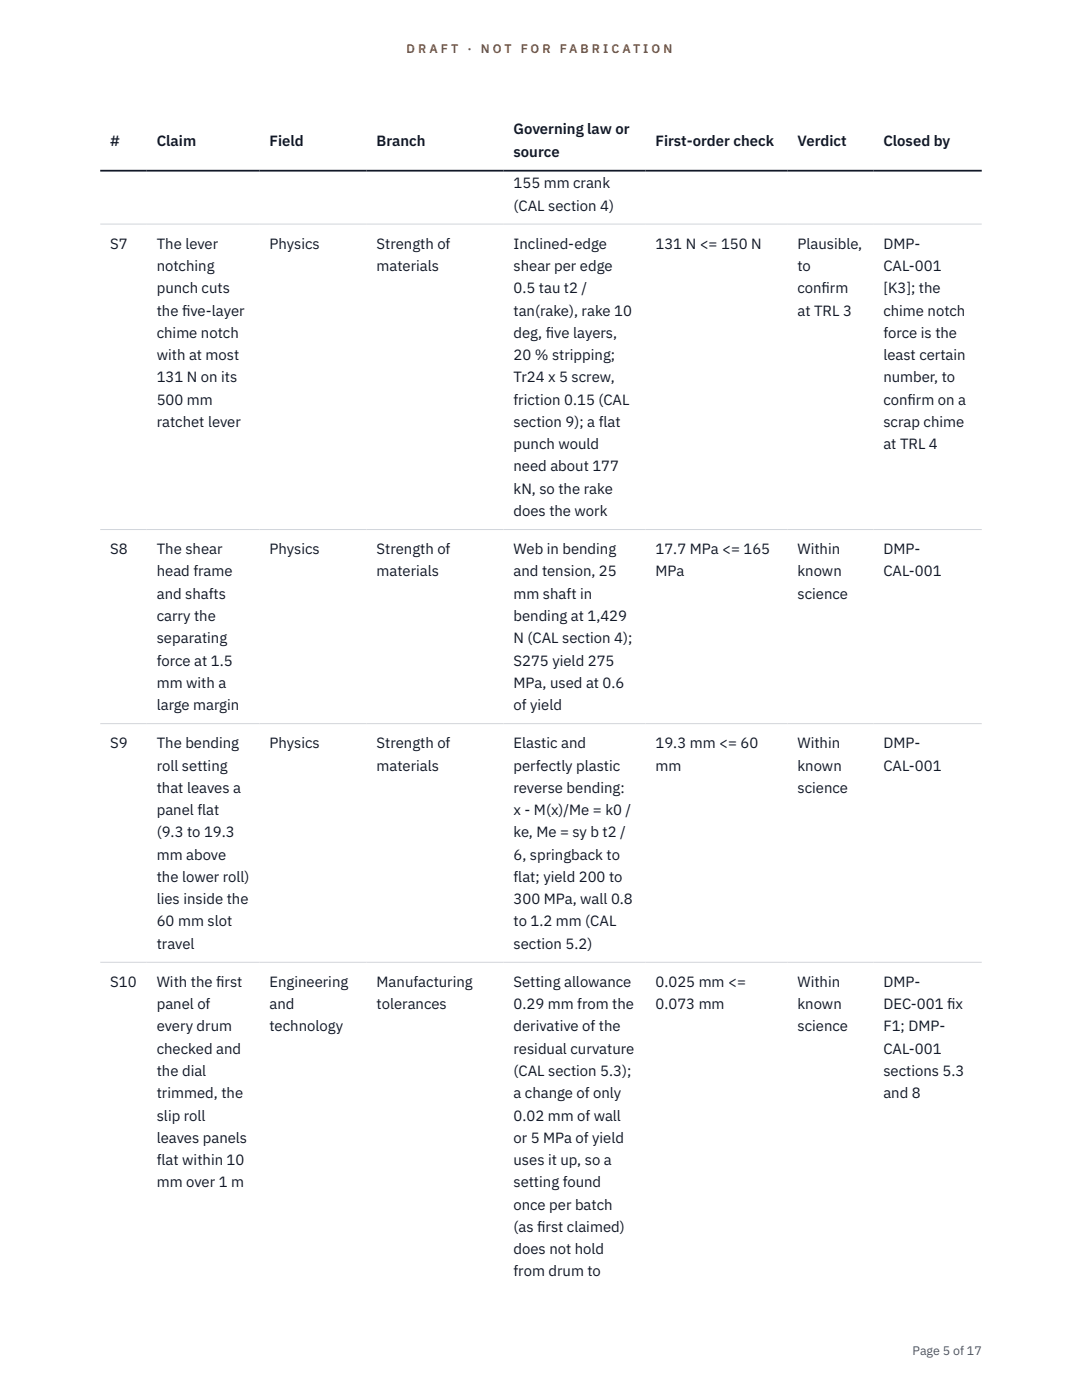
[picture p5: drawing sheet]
<svg xmlns="http://www.w3.org/2000/svg" width="216mm" height="279mm" viewBox="0 0 216 279" stroke-linecap="round" stroke-linejoin="round" font-family="sans-serif">
<defs><g id="words">
<g font-size="3" fill="#111827">
<text x="22" y="29.1">#</text>
<text x="31.3" y="29.1">Claim</text>
<text x="53.8" y="29.1">Field</text>
<text x="75.1" y="29.1">Branch</text>
<text x="102.5" y="26.8">Governing law or</text>
<text x="130.8" y="29.1">First-order check</text>
<text x="159.1" y="29.1">Verdict</text>
<text x="176.3" y="29.1">Closed by</text>
<text x="102.5" y="31.3">source</text>
<text x="102.5" y="37.6">155 mm crank</text>
<text x="102.5" y="42">(CAL section 4)</text>
<text x="22" y="49.6">S7</text>
<text x="31.3" y="49.6">The lever</text>
<text x="53.8" y="49.6">Physics</text>
<text x="75.1" y="49.6">Strength of</text>
<text x="102.5" y="49.6">Inclined-edge</text>
<text x="130.8" y="49.6">131 N &lt;= 150 N</text>
<text x="159.1" y="49.6">Plausible,</text>
<text x="176.3" y="49.6">DMP-</text>
<text x="31.3" y="54.1">notching</text>
<text x="31.3" y="58.5">punch cuts</text>
<text x="75.1" y="54.1">materials</text>
<text x="102.5" y="54.1">shear per edge</text>
<text x="102.5" y="58.5">0.5 tau t2 /</text>
<text x="159.1" y="54.1">to</text>
<text x="159.1" y="58.5">conf</text>
<text x="163.9" y="58.5">irm</text>
<text x="176.3" y="54.1">CAL-001</text>
<text x="176.3" y="58.5">[K3]; the</text>
<text x="31.3" y="63">the f</text>
<text x="36.3" y="63">ive-layer</text>
<text x="102.5" y="63">tan(rake), rake 10</text>
<text x="159.1" y="63">at TRL 3</text>
<text x="176.3" y="63">chime notch</text>
<text x="31.3" y="67.4">chime notch</text>
<text x="31.3" y="71.9">with at most</text>
<text x="102.5" y="67.4">deg, f</text>
<text x="102.5" y="71.9">20 % stripping;</text>
<text x="108.9" y="67.4">ive layers,</text>
<text x="176.3" y="67.4">force is the</text>
<text x="176.3" y="71.9">least certain</text>
<text x="31.3" y="76.3">131 N on its</text>
<text x="102.5" y="76.3">Tr24 x 5 screw,</text>
<text x="176.3" y="76.3">number, to</text>
<text x="31.3" y="80.8">500 mm</text>
<text x="102.5" y="80.8">friction 0.15 (CAL</text>
<text x="176.3" y="80.8">conf</text>
<text x="181.1" y="80.8">irm on a</text>
<text x="31.3" y="85.2">ratchet lever</text>
<text x="102.5" y="85.2">section 9); a flat</text>
<text x="102.5" y="89.6">punch would</text>
<text x="176.3" y="85.2">scrap chime</text>
<text x="176.3" y="89.6">at TRL 4</text>
<text x="102.5" y="94.1">need about 177</text>
<text x="102.5" y="98.5">kN, so the rake</text>
<text x="102.5" y="103">does the work</text>
<text x="22" y="110.6">S8</text>
<text x="31.3" y="110.6">The shear</text>
<text x="53.8" y="110.6">Physics</text>
<text x="75.1" y="110.6">Strength of</text>
<text x="102.5" y="110.6">Web in bending</text>
<text x="130.8" y="110.6">17.7 MPa &lt;= 165</text>
<text x="159.1" y="110.6">Within</text>
<text x="176.3" y="110.6">DMP-</text>
<text x="31.3" y="115">head frame</text>
<text x="31.3" y="119.5">and shafts</text>
<text x="75.1" y="115">materials</text>
<text x="102.5" y="115">and tension, 25</text>
<text x="102.5" y="119.5">mm shaft in</text>
<text x="130.8" y="115">MPa</text>
<text x="159.1" y="115">known</text>
<text x="159.1" y="119.5">science</text>
<text x="176.3" y="115">CAL-001</text>
<text x="31.3" y="123.9">carry the</text>
<text x="102.5" y="123.9">bending at 1,429</text>
<text x="31.3" y="128.4">separating</text>
<text x="102.5" y="128.4">N (CAL section 4);</text>
<text x="31.3" y="132.8">force at 1.5</text>
<text x="31.3" y="137.3">mm with a</text>
<text x="102.5" y="132.8">S275 yield 275</text>
<text x="102.5" y="137.3">MPa, used at 0.6</text>
<text x="31.3" y="141.7">large margin</text>
<text x="102.5" y="141.7">of yield</text>
<text x="22" y="149.3">S9</text>
<text x="31.3" y="149.3">The bending</text>
<text x="53.8" y="149.3">Physics</text>
<text x="75.1" y="149.3">Strength of</text>
<text x="102.5" y="149.3">Elastic and</text>
<text x="130.8" y="149.3">19.3 mm &lt;= 60</text>
<text x="159.1" y="149.3">Within</text>
<text x="176.3" y="149.3">DMP-</text>
<text x="31.3" y="153.8">roll setting</text>
<text x="75.1" y="153.8">materials</text>
<text x="102.5" y="153.8">perfectly plastic</text>
<text x="130.8" y="153.8">mm</text>
<text x="159.1" y="153.8">known</text>
<text x="176.3" y="153.8">CAL-001</text>
<text x="31.3" y="158.2">that leaves a</text>
<text x="102.5" y="158.2">reverse bending:</text>
<text x="159.1" y="158.2">science</text>
<text x="31.3" y="162.7">panel flat</text>
<text x="31.3" y="167.1">(9.3 to 19.3</text>
<text x="102.5" y="162.7">x - M(x)/Me = k0 /</text>
<text x="102.5" y="167.1">ke, Me = sy b t2 /</text>
<text x="31.3" y="171.6">mm above</text>
<text x="102.5" y="171.6">6, springback to</text>
<text x="31.3" y="176">the lower roll)</text>
<text x="102.5" y="176">flat; yield 200 to</text>
<text x="31.3" y="180.5">lies inside the</text>
<text x="31.3" y="184.9">60 mm slot</text>
<text x="102.5" y="180.5">300 MPa, wall 0.8</text>
<text x="102.5" y="184.9">to 1.2 mm (CAL</text>
<text x="31.3" y="189.3">travel</text>
<text x="102.5" y="189.3">section 5.2)</text>
<text x="22" y="197">S10</text>
<text x="31.3" y="197">With the f</text>
<text x="43.1" y="197">irst</text>
<text x="53.8" y="197">Engineering</text>
<text x="75.1" y="197">Manufacturing</text>
<text x="102.5" y="197">Setting allowance</text>
<text x="130.8" y="197">0.025 mm &lt;=</text>
<text x="159.1" y="197">Within</text>
<text x="176.3" y="197">DMP-</text>
<text x="31.3" y="201.4">panel of</text>
<text x="53.8" y="201.4">and</text>
<text x="75.1" y="201.4">tolerances</text>
<text x="102.5" y="201.4">0.29 mm from the</text>
<text x="130.8" y="201.4">0.073 mm</text>
<text x="159.1" y="201.4">known</text>
<text x="176.3" y="201.4">DEC-001 f</text>
<text x="189" y="201.4">ix</text>
<text x="31.3" y="205.9">every drum</text>
<text x="53.8" y="205.9">technology</text>
<text x="102.5" y="205.9">derivative of the</text>
<text x="159.1" y="205.9">science</text>
<text x="176.3" y="205.9">F1; DMP-</text>
<text x="31.3" y="210.3">checked and</text>
<text x="31.3" y="214.7">the dial</text>
<text x="102.5" y="210.3">residual curvature</text>
<text x="102.5" y="214.7">(CAL section 5.3);</text>
<text x="176.3" y="210.3">CAL-001</text>
<text x="176.3" y="214.7">sections 5.3</text>
<text x="31.3" y="219.2">trimmed, the</text>
<text x="102.5" y="219.2">a change of only</text>
<text x="176.3" y="219.2">and 8</text>
<text x="31.3" y="223.6">slip roll</text>
<text x="102.5" y="223.6">0.02 mm of wall</text>
<text x="31.3" y="228.1">leaves panels</text>
<text x="31.3" y="232.5">flat within 10</text>
<text x="102.5" y="228.1">or 5 MPa of yield</text>
<text x="102.5" y="232.5">uses it up, so a</text>
<text x="31.3" y="237">mm over 1 m</text>
<text x="102.5" y="237">setting found</text>
<text x="102.5" y="241.4">once per batch</text>
<text x="102.5" y="245.9">(as f</text>
<text x="107.2" y="245.9">irst claimed)</text>
<text x="102.5" y="250.3">does not hold</text>
<text x="102.5" y="254.8">from drum to</text>
</g>
<g font-size="2.5" fill="#b45309">
<text x="81.1" y="10.5">D R A F T</text>
<text x="93.3" y="10.5">·</text>
<text x="95.9" y="10.5">N O T</text>
<text x="103.9" y="10.5">F O R</text>
<text x="111.7" y="10.5">F A B R I C A T I O N</text>
</g>
<text font-size="2.5" fill="#4b5563" x="182.1" y="270.3">Page 5 of 17</text>
</g></defs>
<path d="M20 44.7h175.9M20 105.7h175.9M20 144.4h175.9M20 192h175.9" fill="none" stroke="#d1d5db" stroke-width=".2"/>
<path d="M20 34.1h175.9" fill="none" stroke="#111827" stroke-width=".35"/>
<use href="#words"/>
</svg>
